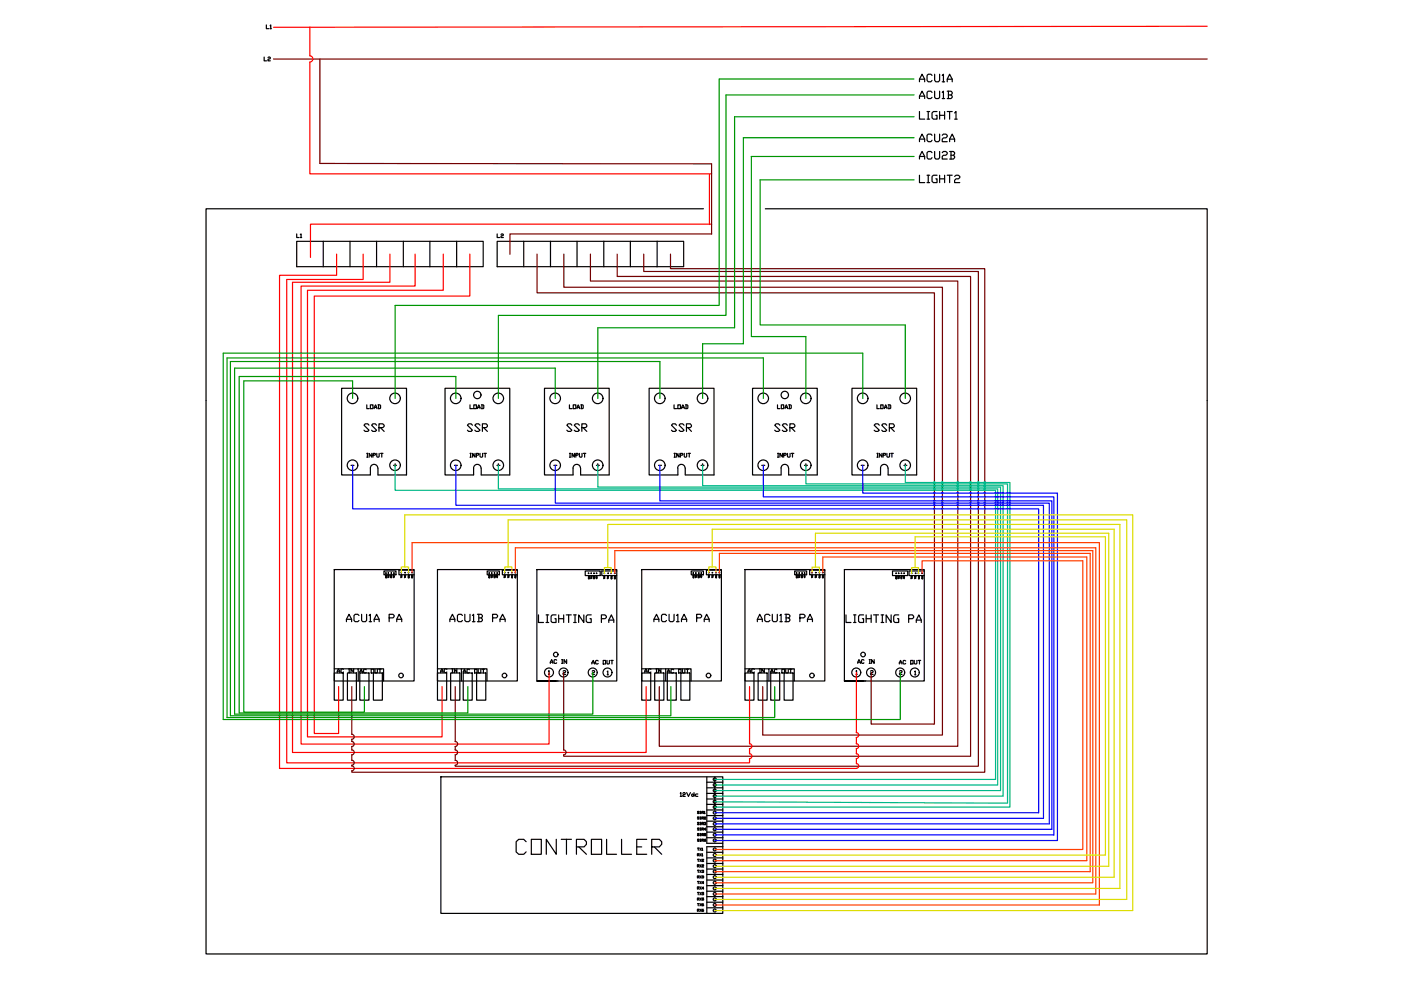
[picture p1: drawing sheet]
<svg xmlns="http://www.w3.org/2000/svg" width="297mm" height="210mm" viewBox="0 0 297 210" stroke-linecap="round" stroke-linejoin="round" font-family="sans-serif">
<defs><g id="words">
<text font-size="6.6" x="108.7" y="182.4">CONTROLLER</text>
<g font-size="4.9">
<text x="194" y="18.7">ACU1A</text>
<text x="194" y="22.2">ACU1B</text>
<text x="194" y="31.4">ACU2A</text>
<text x="76.2" y="92.8">SSR</text>
<text x="98.1" y="92.8">SSR</text>
<text x="119.2" y="92.8">SSR</text>
<text x="141.5" y="92.8">SSR</text>
<text x="163.3" y="92.8">SSR</text>
<text x="184.5" y="92.8">SSR</text>
</g>
<g font-size="4.4">
<text x="194" y="26.5">LIGHT1</text>
<text x="194" y="34.9">ACU2B</text>
<text x="194" y="39.9">LIGHT2</text>
<text x="72.7" y="133">ACU1A PA</text>
<text x="94.5" y="133">ACU1B PA</text>
<text x="137.6" y="133">ACU1A PA</text>
<text x="159.8" y="133">ACU1B PA</text>
</g>
<text font-size="4" x="55.7" y="7.4">L1</text>
<g font-size="3.5">
<text x="55" y="14.1">L2</text>
<text x="62.1" y="51.5">L1</text>
<text x="104.4" y="51.5">L2</text>
<text x="124.5" y="144.3">2</text>
<text x="189.8" y="144.3">2</text>
</g>
</g></defs>
<!-- layer: 0 -->
<g fill="none" stroke="#000" stroke-width=".25">
<path d="M68.5 56.5v-5.3h-5.6v5.3h33.9M68.5 51.2h33.9v5.3h-5.6M74.2 51.2v5.3M79.8 51.2v5.3M85.5 51.2v5.3M91.1 51.2v5.3M96.8 51.2v5.3M111 51.2v5.3M116.7 51.2v5.3M122.3 51.2v5.3M128 51.2v5.3M133.6 51.2v5.3"/>
<path d="M139.3 51.2h-33.9v5.3h33.9M139.3 51.2h5.6v5.3h-5.6M139.3 51.2v5.3M149.1 44.3h-105.4v158h212.2v-158h-93.6M74.4 98.7h.7M77.8 85.8v.8h.5M77.8 96.1h.2M77.8 96.9h.2M77.9 96.1v.8M78.5 99.3v1.4h-6.1v-18.4h13.8v18.4h-6.1v-1.4M78.5 99.2a.78 .78 0 0 1 .8-.7 .78 .78 0 0 1 .8 .7M78.5 85.8h.6v.8h-.6z"/>
<path d="M78.8 96.1v.8l-.5-.8v.8M79.1 96.5h.4l.1-.2-.5-.2v.8M79.3 86.6l.3-.8 .3 .8M79.3 86.4h.6M79.9 96.1l.1 .8 .4-.1v-.7M80.1 85.8l.6 .2v.5l-.6 .1M80.3 85.8v.8M80.7 96.1h.5M80.9 96.1v.8M83.4 98.7h.7M83.8 98.3v.7M96.4 98.7h.6"/>
<path d="M99.7 85.8v.8h.5M99.7 96.1h.2M99.7 96.9h.2M99.8 96.1v.8M100.4 99.3v1.4h-6v-18.4h13.7v18.4h-6.1v-1.4M100.4 99.2a.78 .78 0 0 1 .8-.7 .78 .78 0 0 1 .8 .7M100.5 85.8h.5v.8h-.5zM100.7 96.1v.8l-.5-.8v.8M101 96.5h.4l.1-.2-.5-.2v.8M101.3 86.6l.2-.8 .3 .8M101.3 86.4h.5M101.8 96.1v.7l.1 .1 .4-.1v-.7"/>
<path d="M102.1 85.8l.5 .2v.5l-.5 .1M102.2 85.8v.8M102.6 96.1h.5M102.9 96.1v.8M105.4 98.7h.6M105.7 98.3v.7M117.4 98.7h.7M120.7 85.8v.8h.6M120.7 96.1h.3M120.7 96.9h.3M120.9 96.1v.8M121.5 99.3v1.4h-6.1v-18.4h13.8v18.4h-6.1v-1.4"/>
<path d="M121.5 99.2a.78 .78 0 0 1 .8-.7 .78 .78 0 0 1 .8 .7M121.5 85.8h.6v.8h-.6zM121.8 96.1v.8l-.5-.8v.8M122.1 96.5h.4l.1-.2-.5-.2v.8M122.3 86.6l.3-.8 .3 .8M122.3 86.4h.6M122.9 96.1v.7l.1 .1 .4-.1v-.7M123.1 85.8l.6 .2v.5l-.6 .1M123.3 85.8v.8M123.7 96.1h.5M124 96.1v.8M126.4 98.7h.7"/>
<path d="M126.7 98.3v.7M139.6 98.7h.7M142.9 85.8v.8h.6M142.9 96.1h.3M142.9 96.9h.3M143 96.1v.8M143.7 99.2a.78 .78 0 0 1 .8-.7 .78 .78 0 0 1 .7 .7M143.7 99.3v1.4h-6.1v-18.4h13.8v18.4h-6.1v-1.4M143.7 85.8h.6v.8h-.6zM144 96.1v.8l-.5-.8v.8M144.3 96.5h.4l.1-.2-.5-.2v.8M144.5 86.6l.3-.8 .3 .8"/>
<path d="M144.5 86.4h.6M145.1 96.1l.1 .8 .4-.1v-.7M145.3 85.8l.5 .2v.5l-.5 .1M145.5 85.8v.8M145.8 96.1h.6M146.1 96.1v.8M148.6 98.7h.7M149 98.3v.7M161.5 98.7h.6M164.8 85.8v.8h.6M164.8 96.1h.3M164.8 96.9h.3"/>
<path d="M165 96.1v.8M165.6 99.3v1.4h-6v-18.4h13.7v18.4h-6.1v-1.4M165.6 99.2a.78 .78 0 0 1 .8-.7 .78 .78 0 0 1 .8 .7M165.7 85.8h.5v.8h-.5zM165.9 96.1v.8l-.5-.8v.8M166.2 96.5h.4l.1-.2-.5-.2v.8M166.5 86.6l.2-.8 .3 .8M166.5 86.4h.5M167 96.1l.1 .8 .4-.1v-.7M167.2 85.8l.6 .2v.5l-.6 .1M167.4 85.8v.8M167.8 96.1h.5"/>
<path d="M168 96.1v.8M170.6 98.7h.6M170.9 98.3v.7M182.6 98.7h.6M185.9 85.8v.8h.5M185.9 96.1h.3M185.9 96.9h.3M186.1 96.1v.8M186.7 99.3v1.4h-6.1v-18.4h13.8v18.4h-6.1v-1.4M186.7 99.2a.78 .78 0 0 1 .8-.7 .78 .78 0 0 1 .8 .7M186.7 85.8h.5v.8h-.5zM187 96.1v.8l-.6-.8v.8"/>
<path d="M187.2 96.5h.5l.1-.2-.6-.2v.8M187.5 86.6l.3-.8 .2 .8M187.5 86.4h.5M188 96.1l.2 .8 .4-.1v-.7M188.3 85.8l.5 .2v.5l-.5 .1M188.5 85.8v.8M188.8 96.1h.6M189.1 96.1v.8M191.6 98.7h.7M191.9 98.3v.7M70.9 120.8h16.9v23.6h-16.9zM81.4 121.1h2.5v.8h-2.5z"/>
<path d="M81.7 121.9l.3 .1zM81.7 122.1l.3 .1M81.9 122.5l-.1-.2-.1 .2h.3M82 122.3l-.1 .2M82 122.1l-.3 .1M82.3 121.9l.2 .1zM82.3 122.3v.2M82.3 122.4h.2M82.3 122.1l.2 .1M82.5 122.1l-.2 .1M82.8 122.3l.2 .2 .1-.2-.2 .1M82.8 122.1h.3l-.3 .1h.3"/>
<path d="M82.8 121.9l.3 .1zM83.4 122.1l.2 .1M83.4 121.8l.2 .1-.2 .1M83.4 122.4h.2M83.5 122.3v.2M85 122.4h.2M85 122.3v.2M85 122.1l.2 .1M85 121.9v.1l.2-.1M85.2 122.1l-.2 .1M85.8 121.9v.1h.2v-.1M85.8 122.4h.2"/>
<path d="M85.8 122.3v.2M85.8 122.1l.2 .1M85.9 121.9v.1M86 122.1l-.2 .1M86.5 122.1l.3 .1M86.7 122.5l-.1-.2-.1 .2h.3M86.7 121.9v.1M86.8 121.9h-.3l.3 .1M86.8 122.3l-.1 .2M86.8 122.1l-.3 .1M87.2 121.9l.2 .1 .1-.1M87.2 122h.3"/>
<path d="M87.2 122.1l.3 .1M87.4 122.5l-.1-.2-.1 .2h.3M87.5 122.3l-.1 .2M87.5 122.1l-.3 .1M87.8 120.9h-3.2v1h3.2M92.8 120.8h16.9v23.6h-16.9zM103.3 121.1h2.6v.8h-2.6zM103.6 121.9h.2l.1 .1zM103.6 122.1l.3 .1M103.8 122.5l-.1-.2-.1 .2h.3M103.9 122.3l-.1 .2M103.9 122.1l-.3 .1"/>
<path d="M104.2 121.9l.2 .1h-.2zM104.2 122.4h.2M104.2 122.3v.2M104.2 122.1l.2 .1M104.4 122.1l-.2 .1M104.7 122.3l.2 .2 .1-.2-.1 .1M104.7 122.1h.3l-.3 .1h.3M104.7 121.9h.2l.1 .1zM105.3 122.1v.1l.1-.1 .1 .1M105.3 121.8l.2 .1-.2 .1M105.3 122.4h.2M105.4 122.3v.2"/>
<path d="M106.9 122.4h.2M106.9 122.3v.2M106.9 122.1l.2 .1M106.9 121.9v.1l.2-.1M107.1 122.1l-.2 .1M107.7 121.9v.1h.2v-.1M107.7 122.4h.2M107.7 122.3v.2M107.7 122.1l.2 .1M107.8 121.9v.1M107.9 122.1l-.2 .1M108.5 122.1l.2 .1"/>
<path d="M108.6 122.5l-.1-.2v.2h.2M108.6 121.9v.1M108.7 121.9h-.2l.2 .1M108.7 122.3l-.1 .2M108.7 122.1l-.2 .1M109.2 121.9l.1 .1 .1-.1M109.2 122h.2M109.2 122.1l.2 .1M109.3 122.5l-.1-.2v.2h.2M109.4 122.3l-.1 .2M109.4 122.1l-.2 .1M109.7 120.9h-3.2v1h3.2"/>
<path d="M113.8 120.8h17v23.6h-17zM114.2 130.4v1.6h1M115.8 130.4h.5M115.8 132h.5M116 130.4v1.6M117.9 130.4h-.8l-.3 .3v1l.3 .3h.8v-.8h-.3M118 140l-.1-.1-.4 .1 .1 .7 .4-.2M118.4 130.4v1.6M118.4 131.2h1.1M119.1 139.9h.2M119.2 139.9v.8M119.5 130.4v1.6"/>
<path d="M120.1 130.4h1M120.1 139.9v.8l-.5-.8v.8M120.6 130.4v1.6M121.6 130.4h.6M121.6 132h.6M121.9 130.4v1.6M123.8 130.4v1.6l-1.1-1.6v1.6M124.1 121.1h3.2v.9h-3.2zM124.8 122.1l.2 .1h-.2zM124.8 122.3l.2 .2M124.8 122.7v-.2v.2h.2M125 122.5l-.2 .2"/>
<path d="M125 122.3l-.2 .2M125.3 122.1l.2 .1h-.2zM125.3 122.5v.2M125.3 122.6h.2M125.3 122.3l.2 .2M125.3 130.4h-.8l-.2 .3v1l.2 .3h.8v-.8h-.2M125.5 122.3l-.2 .2M125.8 122.5l.1 .2h.2l-.2-.1M125.8 122.3h.3l-.3 .2h.3M125.9 122.1l.2 .1h-.3zM126.4 122.3v.2l.2-.2v.2M126.4 122l.2 .2h-.2"/>
<path d="M126.4 122.6h.2M126.5 122.5v.2M127.5 131.2h.8l.3-.3v-.2l-.3-.3h-.8v1.6M128 122.1v.1h.2v-.1M128 122.6h.2M128 122.5v.2M128 122.3l.2 .2M128.2 122.3l-.2 .2M128.8 122.1v.1h.2v-.1M128.8 122.6h.2M128.8 122.5v.2M128.8 122.3l.2 .2"/>
<path d="M128.9 122.2h.1M129 122.3l-.2 .2M129.1 132v-.5l.5-1.1 .5 1.1v.5M129.1 131.5h1M129.5 122.3l.3 .2M129.7 122.7l-.1-.2-.1 .2h.3M129.7 122.1v.1M129.8 122.1l-.3 .1h.3M129.8 122.5l-.1 .2M129.8 122.3l-.3 .2M130.3 122.1l.1 .1 .1-.1M130.3 122.3l.2 .2"/>
<path d="M130.3 122.2h.2M130.4 122.7l-.1-.2v.2h.2M130.5 122.5l-.1 .2M130.5 122.3l-.2 .2M130.8 121.1h-3.2v.9h3.2M136.1 120.8h16.9v23.6h-16.9zM146.6 121.1h2.5v.8h-2.5zM146.9 121.9l.3 .1h-.3zM146.9 122.1l.3 .1M147 122.5l-.1-.2v.2h.3M147.2 122.3l-.2 .2M147.2 122.1l-.3 .1"/>
<path d="M147.4 121.9l.3 .1zM147.4 122.4h.3M147.4 122.3v.2M147.4 122.1l.3 .1M147.7 122.1l-.3 .1M148 122.3l.2 .2 .1-.2-.2 .1M148 122.1h.3l-.3 .1h.3M148 121.9h.2l.1 .1zM148.5 122.1v.1l.2-.1 .1 .1M148.5 121.8l.3 .1-.3 .1M148.6 122.4h.2M148.7 122.3v.2"/>
<path d="M150.2 122.4h.2M150.2 122.3v.2M150.2 122.1l.2 .1M150.2 121.9v.1l.2-.1M150.4 122.1l-.2 .1M151 121.9v.1h.2v-.1M151 122.4h.2M151 122.3v.2M151 122.1l.2 .1M151 121.9v.1M151.2 122.1l-.2 .1M151.7 121.9h.2v.1z"/>
<path d="M151.7 122.1l.2 .1M151.8 122.5v-.2l-.1 .2h.2M151.9 122.3l-.1 .2M151.9 122.1l-.2 .1M152.4 121.9l.2 .1 .1-.1M152.4 122h.3M152.4 122.1l.3 .1M152.6 122.5l-.1-.2-.1 .2h.3M152.7 122.3l-.1 .2M152.7 122.1l-.3 .1M153 120.9h-3.2v1h3.2M157.9 120.8h17v23.6h-17z"/>
<path d="M168.5 121.1h2.5v.8h-2.5zM168.8 121.9h.2v.1zM168.8 122.1l.2 .1M169 122.5l-.1-.2-.1 .2h.2M169 122.3v.2M169 122.1l-.2 .1M169.3 121.9h.2l.1 .1zM169.3 122.4h.3M169.3 122.3v.2M169.3 122.1l.3 .1M169.6 122.1l-.3 .1M169.9 122.3l.1 .2h.1v-.1"/>
<path d="M169.9 122.1h.2l-.2 .1h.2M169.9 121.9l.2 .1zM170.5 122.1l.1 .1M170.5 121.8l.2 .1-.2 .1M170.5 122.4h.1M170.6 122.3v.2M172.1 122.4h.2M172.1 122.3v.2M172.1 122.1l.2 .1M172.1 121.9v.1l.2-.1M172.3 122.1l-.2 .1M172.8 121.9v.1h.3v-.1"/>
<path d="M172.8 122.4h.3M172.8 122.3v.2M172.8 122.1l.3 .2M173 122h.1M173.1 122.1l-.3 .2M173.7 122.1l.2 .2M173.7 122.5v-.2v.2h.2M173.8 121.9v.1M173.9 121.9l-.2 .1h.2M173.9 122.3l-.2 .2M173.9 122.1l-.2 .2M174.4 121.9l.1 .1 .1-.1"/>
<path d="M174.4 122h.2M174.4 122.1l.2 .1M174.5 122.5l-.1-.2v.2h.2M174.6 122.3l-.1 .2M174.6 122.1l-.2 .1M174.9 120.9h-3.2v1h3.2M179 120.8h17v23.6h-17zM179.4 130.4v1.6h1M181 130.4h.5M181 132h.5M181.2 130.4v1.6M183.1 130.4h-.8l-.3 .3v1l.3 .3h.8v-.8h-.3"/>
<path d="M183.2 140l-.2-.1-.3 .1v.5l.1 .2 .4-.2M183.6 131.2h1.1M183.6 130.4v1.6M184.3 139.9h.2M184.4 139.9v.8M184.7 130.4v1.6M185.2 130.4h1.1M185.3 139.9v.8l-.5-.8v.8M185.8 130.4v1.6M186.8 130.4h.6M186.8 132h.6M187.1 130.4v1.6"/>
<path d="M188.9 130.4v1.6l-1-1.6v1.6M189.2 121.1h3.2v.9h-3.2zM189.9 122.3l.3 .2M189.9 122.1l.3 .1h-.3zM190 122.7l-.1-.2v.2h.3M190.2 122.5l-.2 .2M190.2 122.3l-.3 .2M190.4 122.2l.2-.1 .1 .1zM190.4 122.6h.3M190.4 122.5v.2M190.4 122.3l.3 .2M190.5 130.4h-.8l-.2 .3v1l.2 .3h.8v-.8h-.2"/>
<path d="M190.7 122.3l-.3 .2M191 122.5l.1 .2h.1l-.1-.1M191 122.3h.2l-.2 .2h.2M191 122.2h.2zM191.6 122.3v.2l.2-.1-.1 .1M191.6 122l.2 .2h-.2M191.6 122.6h.1M191.7 122.5v.2M192.7 131.2h.8l.2-.3v-.2l-.2-.3h-.8v1.6M193.2 122.6h.2M193.2 122.5v.2M193.2 122.3l.2 .2"/>
<path d="M193.2 122.1v.1h.2v-.1M193.4 122.3l-.2 .2M193.9 122.1v.1h.3v-.1M193.9 122.6h.3M193.9 122.5v.2M193.9 122.3l.3 .2M194.1 122.2h.1M194.2 122.3l-.3 .2M194.3 132v-.5l.5-1.1 .5 1.1v.5M194.3 131.5h1M194.7 122.3l.2 .2M194.8 122.7v-.2l-.1 .2h.2"/>
<path d="M194.9 122.1v.1M194.9 122.1l-.2 .1h.2M194.9 122.5l-.1 .2M194.9 122.3l-.2 .2M195.5 122.1v.1l.2-.1M195.5 122.2h.2M195.5 122.3l.2 .2M195.5 122.7v-.2v.2h.2M195.7 122.5l-.2 .2M195.7 122.3l-.2 .2M196 121.1h-3.3v.9h3.3M70.9 142.7h1.9v5.7h-1.9z"/>
<path d="M70.9 141.8h5v2.6M71.5 142.6l.3-.8 .3 .8M71.5 142.3h.6M72.8 141.9l-.1-.1-.4 .1v.6l.1 .1 .4-.1M73.7 142.7h1.9v5.7h-1.9zM73.9 141.8h.3M73.9 142.6h.3M74 141.8v.8M75 141.8v.8l-.6-.8v.8M75.9 141.8h5.4v2.6M76.3 142.7h1.9v5.7h-1.9zM76.3 142.7l.3-.8 .2 .8"/>
<path d="M76.3 142.4h.5M77.6 142l-.1-.1-.4 .1v.6l.1 .1 .4-.1M78.7 141.9h.5v.8h-.5zM79.2 142.7h1.9v5.7h-1.9zM79.5 141.9l.1 .8 .4-.1v-.7M80.3 141.9h.5M80.6 141.9v.8M92.8 142.7h1.9v5.7h-1.9zM92.8 141.8h5v2.6M93.4 142.6l.3-.8 .2 .8M93.4 142.3h.5M94.7 141.9l-.1-.1-.4 .1v.6l.2 .1 .3-.1"/>
<path d="M95.5 142.7h2v5.7h-2zM95.8 141.8h.3M95.8 142.6h.3M95.9 141.8v.8M96.9 141.8v.8l-.5-.8v.8M97.8 141.8h5.5v2.6M98.2 142.7h1.9v5.7h-1.9zM98.2 142.7l.3-.8 .3 .8M98.2 142.4h.6M99.5 142l-.1-.1-.4 .1v.6l.1 .1 .4-.1M100.6 141.9h.5v.8h-.5zM101 142.7h2v5.7h-2z"/>
<path d="M101.4 141.9v.7l.2 .1 .3-.1v-.7M102.2 141.9h.5M102.5 141.9v.8M116.3 142.3l.1-.1v.8M116.3 143h.2M116.7 140.7l.3-.8 .2 .8M116.7 140.4h.5M117.9 144.4h-4.1h4.5M119.1 140.7h.2M119.4 142.3l.1-.1 .4 .1-.1 .3-.4 .1v.3h.5M125.5 140.8l.3-.8 .2 .8M126.8 140.2l-.1-.2-.4 .2 .1 .6 .4-.1"/>
<path d="M127.9 140h.5v.8h-.5zM128.7 140l.1 .8 .4-.1v-.7M128.7 142.4l.2-.1v.8M128.7 143.1h.3M129.5 140h.5M129.8 140v.8M136.1 142.7h1.9v5.7h-1.9zM136.1 141.8h5v2.6M136.7 142.6l.2-.8 .3 .8M136.7 142.3h.5M138 141.9l-.1-.1-.4 .1v.6l.1 .1 .4-.1M138.8 142.7h2v5.7h-2z"/>
<path d="M139.1 141.8h.3M139.1 142.6h.3M139.2 141.8v.8M140.1 141.8v.8l-.5-.8v.8M141.1 141.8h5.4v2.6M141.5 142.7h1.9v5.7h-1.9zM141.5 142.7l.2-.8 .3 .8M141.5 142.4h.5M142.8 142l-.1-.1-.4 .1v.6l.1 .1 .4-.1M143.9 141.9h.5v.8h-.5zM144.4 142.7h1.9v5.7h-1.9zM144.7 141.9l.1 .8 .4-.1v-.7"/>
<path d="M145.5 141.9h.5M145.8 141.9v.8M157.9 142.7h2v5.7h-2zM157.9 141.8h5.1v2.6M158.6 142.6l.3-.8 .2 .8M158.6 142.3h.5M159.9 141.9l-.1-.1-.4 .1 .1 .7 .4-.1M160.7 142.7h1.9v5.7h-1.9zM161 141.8h.2M161 142.6h.2M161.1 141.8v.8M162.1 141.8v.8l-.6-.8v.8"/>
<path d="M163 141.8h5.4v2.6M163.4 142.7h1.9v5.7h-1.9zM163.4 142.7l.3-.8 .2 .8M163.4 142.4h.5M164.7 142l-.1-.1-.4 .1v.6l.1 .1 .4-.1M165.8 141.9h.5v.8h-.5zM166.2 142.7h1.9v5.7h-1.9zM166.6 141.9l.1 .8 .4-.1v-.7M167.4 141.9h.5M167.6 141.9v.8M181.5 142.3l.1-.1v.8M181.5 143h.2"/>
<path d="M181.9 140.7l.2-.8 .3 .8M181.9 140.4h.5M183 144.4h-4h4.5M184.3 140.7h.2M184.6 142.3l.1-.1 .4 .1-.1 .3-.4 .1v.3h.5M190.7 140.8l.2-.8 .3 .8M192 140.2l-.1-.2-.4 .2 .1 .6 .4-.1M193.1 140h.5v.8h-.5zM193.8 140v.7l.2 .1 .4-.1v-.7M193.9 142.4l.2-.1v.8M193.9 143.1h.3M194.6 140h.6"/>
<path d="M194.9 140v.8M93.5 164.7h59.7v29h-59.7zM144.2 168.2l.2-.2v.9M144.2 168.9h.3M144.8 168.2l.4-.2 .1 .3-.4 .2-.1 .4h.5M145.6 168l.4 .9 .4-.9M146.6 168.5l.3-.2 .3 .3-.4 .3zM147.2 168v.9M147.9 179.8h.3M148 168.3l-.6 .2 .2 .4h.4M148 179.8v.5M148.2 172.1h-.3l.3 .3-.1 .1-.2-.1"/>
<path d="M148.2 173.3h-.3l.3 .3h-.3M148.2 174.4h-.3l.3 .4-.1 .1-.2-.1M148.2 175.6l-.2-.1-.1 .1 .3 .4h-.3M148.2 176.8h-.3l.3 .3-.1 .1-.2-.1M148.2 178h-.3l.3 .3-.1 .1-.2-.1M148.4 179.8l.3 .5M148.7 172.1h-.3l.3 .3-.1 .1-.2-.1M148.7 173.3h-.3l.3 .3h-.3M148.7 174.4h-.3l.3 .4h-.3M148.7 175.6h-.3l.3 .4h-.3M148.7 176.8h-.3l.3 .3-.1 .1-.2-.1M148.7 178h-.3l.3 .3-.1 .1-.2-.1"/>
<path d="M148.7 179.8l-.3 .5M148.8 172.2l.4-.1-.4-.1v.5M148.8 173.4h.3l.1-.1-.4-.1v.5M148.8 174.6h.3l.1-.2h-.4v.5M148.8 175.8h.3l.1-.2-.4-.1v.5M148.8 177h.3l.1-.2-.4-.1v.5M148.8 178.1l.4-.1-.4-.1v.5M148.8 179.9l.1-.1v.5M148.9 172.2l.3 .3M148.9 173.4l.3 .3M148.9 174.6l.3 .3M148.9 175.8l.3 .2"/>
<path d="M148.9 177l.3 .2M148.9 178.1l.3 .3M149.3 172.1l.1-.1v.5M149.3 173.3h.3l-.3 .4h.3M149.3 174.4h.3v.1l-.1 .1M149.3 172.5h.2M149.6 174.6v.3l-.3-.1M149.6 177.9l-.3 .1v.3l.3 .1v-.3h-.3M149.6 175.9h-.3l.3-.4v.5M149.6 176.7h-.3v.2h.3v.2h-.3M149.9 164.7v14.1h3.3M149.9 177.6h3.3"/>
<path d="M149.9 176.4h3.3M149.9 175.3h3.3M149.9 174.1h3.3M149.9 172.9h3.3M149.9 171.7h3.3M149.9 170.5h3.3M149.9 169.4h3.3M149.9 168.2h3.3M149.9 167h3.3M149.9 165.8h3.3M151.6 164.7v7M153.2 179.5h-3.3v14.2"/>
<path d="M147.9 181.2l.3-.1-.3-.1v.5M147.9 183.6h.2l.1-.2-.3-.1v.5M147.9 186h.2l.1-.2-.3-.1v.5M147.9 188.3h.2l.1-.2-.3-.1v.5M147.9 190.7h.2l.1-.2-.3-.1v.5M147.9 193h.2l.1-.2h-.3v.4M147.9 182.2h.3M147.9 184.5h.3M147.9 186.9h.3M147.9 189.2h.3M147.9 191.6h.3M148 181.2l.2 .3"/>
<path d="M148 183.6l.2 .2M148 186l.2 .2M148 188.3l.2 .2M148 190.7l.2 .2M148 193l.2 .2M148 182.2v.5M148 184.5v.5M148 186.9v.5M148 189.2v.5M148 191.6v.5M148.4 181l.3 .5M148.4 182.2l.3 .5"/>
<path d="M148.4 183.3l.3 .5M148.4 184.5l.3 .5M148.4 185.7l.3 .5M148.4 186.9l.3 .5M148.4 188l.3 .5M148.4 189.2l.3 .5M148.4 190.4l.3 .5M148.4 191.6l.3 .5M148.4 192.8l.3 .4M148.7 181l-.3 .5M148.7 182.2l-.3 .5M148.7 183.3l-.3 .5"/>
<path d="M148.7 184.5l-.3 .5M148.7 185.7l-.3 .5M148.7 186.9l-.3 .5M148.7 188l-.3 .5M148.7 189.2l-.3 .5M148.7 190.4l-.3 .5M148.7 191.6l-.3 .5M148.7 192.8l-.3 .4M148.8 181.1l.1-.1v.5M148.8 182.2h.4l-.4 .3v.2h.4M148.8 183.4h.4l-.4 .4h.4M148.8 184.6l.3-.1 .1 .2-.2 .1"/>
<path d="M148.8 185.8l.3-.1 .1 .2-.2 .1M148.8 180.3h.2M148.8 181.5h.2M149.1 184.8l.1 .1h-.4M149.1 186v.2l-.3-.1M149.1 191.6l-.3 .2v.2l.3 .1v-.3h-.3M149.1 192.8l-.3 .1v.3h.3v-.2h-.3M149.2 187.2h-.4l.3-.3v.5M149.2 188.4h-.4l.3-.4v.5M149.2 189.2h-.4v.2l.4 .1-.1 .2-.3-.1M149.2 190.4h-.4v.2l.4 .1-.1 .2-.3-.1M149.9 192.5h3.3"/>
<path d="M149.9 191.3h3.3M149.9 190.1h3.3M149.9 189h3.3M149.9 187.8h3.3M149.9 186.6h3.3M149.9 185.4h3.3M149.9 184.3h3.3M149.9 183.1h3.3M149.9 181.9h3.3M149.9 180.7h3.3"/>
<circle cx="74.7" cy="84.5" r="1.12"/>
<circle cx="74.7" cy="98.6" r="1.12"/>
<circle cx="83.8" cy="98.6" r="1.12"/>
<circle cx="83.8" cy="84.5" r="1.12"/>
<circle cx="96.6" cy="98.6" r="1.12"/>
<circle cx="96.6" cy="84.5" r="1.12"/>
<circle cx="101.2" cy="83.7" r=".78"/>
<circle cx="105.6" cy="98.6" r="1.12"/>
<circle cx="105.6" cy="84.5" r="1.12"/>
<circle cx="117.7" cy="98.6" r="1.12"/>
<circle cx="117.7" cy="84.5" r="1.12"/>
<circle cx="126.7" cy="84.5" r="1.12"/>
<circle cx="126.7" cy="98.6" r="1.12"/>
<circle cx="139.9" cy="98.6" r="1.12"/>
<circle cx="139.9" cy="84.5" r="1.12"/>
<circle cx="148.9" cy="98.6" r="1.12"/>
<circle cx="148.9" cy="84.5" r="1.12"/>
<circle cx="161.8" cy="84.5" r="1.12"/>
<circle cx="161.8" cy="98.6" r="1.12"/>
<circle cx="166.4" cy="83.7" r=".78"/>
<circle cx="170.8" cy="98.6" r="1.12"/>
<circle cx="170.8" cy="84.5" r="1.12"/>
<circle cx="182.9" cy="84.5" r="1.12"/>
<circle cx="182.9" cy="98.6" r="1.12"/>
<circle cx="191.9" cy="98.6" r="1.12"/>
<circle cx="191.9" cy="84.5" r="1.12"/>
<circle cx="81.8" cy="121.5" r=".06"/>
<circle cx="82.3" cy="121.5" r=".06"/>
<circle cx="83" cy="121.5" r=".06"/>
<circle cx="83.5" cy="121.5" r=".06"/>
<circle cx="85.1" cy="121.4" r=".06"/>
<circle cx="85.9" cy="121.4" r=".06"/>
<circle cx="86.6" cy="121.4" r=".06"/>
<circle cx="87.4" cy="121.4" r=".06"/>
<circle cx="103.7" cy="121.5" r=".06"/>
<circle cx="104.2" cy="121.5" r=".06"/>
<circle cx="104.8" cy="121.5" r=".06"/>
<circle cx="105.4" cy="121.5" r=".06"/>
<circle cx="107" cy="121.4" r=".06"/>
<circle cx="107.8" cy="121.4" r=".06"/>
<circle cx="108.5" cy="121.4" r=".06"/>
<circle cx="109.2" cy="121.4" r=".06"/>
<circle cx="117.8" cy="138.8" r=".49"/>
<circle cx="124.8" cy="121.5" r=".06"/>
<circle cx="125.3" cy="121.5" r=".06"/>
<circle cx="125.9" cy="121.5" r=".06"/>
<circle cx="126.5" cy="121.5" r=".06"/>
<circle cx="128.1" cy="121.5" r=".06"/>
<circle cx="128.9" cy="121.5" r=".06"/>
<circle cx="129.6" cy="121.5" r=".06"/>
<circle cx="130.3" cy="121.5" r=".06"/>
<circle cx="147" cy="121.5" r=".06"/>
<circle cx="147.5" cy="121.5" r=".06"/>
<circle cx="148.1" cy="121.5" r=".06"/>
<circle cx="148.7" cy="121.5" r=".06"/>
<circle cx="150.3" cy="121.4" r=".06"/>
<circle cx="151" cy="121.4" r=".06"/>
<circle cx="151.8" cy="121.4" r=".06"/>
<circle cx="152.5" cy="121.4" r=".06"/>
<circle cx="168.9" cy="121.5" r=".06"/>
<circle cx="169.4" cy="121.5" r=".06"/>
<circle cx="170" cy="121.5" r=".06"/>
<circle cx="170.6" cy="121.5" r=".06"/>
<circle cx="172.1" cy="121.4" r=".06"/>
<circle cx="173" cy="121.4" r=".06"/>
<circle cx="173.7" cy="121.4" r=".06"/>
<circle cx="174.4" cy="121.4" r=".06"/>
<circle cx="183" cy="138.8" r=".49"/>
<circle cx="190" cy="121.5" r=".06"/>
<circle cx="190.5" cy="121.5" r=".06"/>
<circle cx="191.1" cy="121.5" r=".06"/>
<circle cx="191.7" cy="121.5" r=".06"/>
<circle cx="193.3" cy="121.5" r=".06"/>
<circle cx="194.1" cy="121.5" r=".06"/>
<circle cx="194.7" cy="121.5" r=".06"/>
<circle cx="195.5" cy="121.5" r=".06"/>
<circle cx="85" cy="143.2" r=".49"/>
<circle cx="107" cy="143.2" r=".49"/>
<circle cx="116.4" cy="142.6" r=".95"/>
<circle cx="119.5" cy="142.6" r=".95"/>
<circle cx="128.8" cy="142.6" r=".95"/>
<circle cx="150.2" cy="143.2" r=".49"/>
<circle cx="172.1" cy="143.2" r=".49"/>
<circle cx="181.5" cy="142.6" r=".95"/>
<circle cx="184.7" cy="142.6" r=".95"/>
<circle cx="194" cy="142.6" r=".95"/>
<circle cx="151.5" cy="175.8" r=".32"/>
<circle cx="151.5" cy="177" r=".32"/>
<circle cx="151.5" cy="173.5" r=".32"/>
<circle cx="151.5" cy="166.4" r=".32"/>
<circle cx="151.5" cy="178.2" r=".32"/>
<circle cx="151.5" cy="174.7" r=".32"/>
<circle cx="151.5" cy="172.3" r=".32"/>
<circle cx="151.5" cy="170" r=".32"/>
<circle cx="151.5" cy="168.8" r=".32"/>
<circle cx="151.5" cy="167.6" r=".32"/>
<circle cx="151.5" cy="171.1" r=".32"/>
<circle cx="151.5" cy="165.2" r=".32"/>
<circle cx="151.5" cy="183.6" r=".32"/>
<circle cx="151.5" cy="180.1" r=".32"/>
<circle cx="151.5" cy="187.2" r=".32"/>
<circle cx="151.5" cy="181.3" r=".32"/>
<circle cx="151.5" cy="193" r=".32"/>
<circle cx="151.5" cy="191.9" r=".32"/>
<circle cx="151.5" cy="189.5" r=".32"/>
<circle cx="151.5" cy="186" r=".32"/>
<circle cx="151.5" cy="190.7" r=".32"/>
<circle cx="151.5" cy="188.3" r=".32"/>
<circle cx="151.5" cy="182.5" r=".32"/>
<circle cx="151.5" cy="184.8" r=".32"/>
</g>
<!-- layer: LINE 1 -->
<g fill="none" stroke="#f00" stroke-width=".25">
<path d="M65.7 11.8a.66 .66 0 0 1 .6 .7 .66 .66 0 0 1-.6 .7M65.7 13.2v23.7h85.2M65.7 5.7v6.1M255.9 5.6l-197.9 .2M150.4 36.9v10.7M71.4 53.9v4.5h-12.1v104.5h122.3M77 53.9v5.4h-16.2v102.4h98.1v-.8a.53 .53 0 0 0 .5-.6 .53 .53 0 0 0-.5-.5M82.7 53.9v5.9h-20.7v99.7h75v-13.9M88 53.9v6.7h-24.2v97.2h52.6v-15.2M94 53.9v7.6h-28.8v94.7h28.5v-10.6M99.6 53.9v8.9h-33v92.7h5.2v-9.9M150.9 47.5h-85.1v7.1"/>
<path d="M158.9 157.7a.53 .53 0 0 1 .5 .5 .53 .53 0 0 1-.5 .5v1.1M158.9 145.6v12.1M181.5 157.7a.53 .53 0 0 1 .6 .5 .53 .53 0 0 1-.6 .5l.1 1.1M181.5 155.3a.53 .53 0 0 1 .6 .5 .53 .53 0 0 1-.6 .6l.1 1.3M181.5 159.8a.53 .53 0 0 1 .6 .5 .53 .53 0 0 1-.6 .6l.1 1M181.6 142.6v12.7M181.6 161.9a.49 .49 0 0 1 .5 .5 .49 .49 0 0 1-.5 .5"/>
</g>
<!-- layer: LINE 2 -->
<g fill="none" stroke="#720000" stroke-width=".25">
<path d="M58 12.5h197.9M67.8 12.5v22.2h83.1v14.9M113.9 53.9v8.2h84.2v91.4h-13.4v-10.9M119.5 53.9v7h80.3v95h-38.1v-10.3M125.2 53.9v5.7h77.9v98.6h-63.3v-12.6M130.9 53.9v4.7h74.9v101.7h-86.3v-.3M136.5 53.9v3.7h70.9v104.9h-110.9v-.3a.53 .53 0 0 0 .5-.5 .53 .53 0 0 0-.5-.5M142.2 53.9v3.1h66.6v106.7h-134.2v-.3a.53 .53 0 0 0 .5-.5 .53 .53 0 0 0-.5-.5M150.9 49.6h-42.8v4.3M74.6 155.7a.53 .53 0 0 1 .5 .5 .53 .53 0 0 1-.5 .5v.5a.53 .53 0 0 1 .5 .5 .53 .53 0 0 1-.5 .6v.7a.53 .53 0 0 1 .5 .5 .53 .53 0 0 1-.5 .5v1.2M74.6 145.6v10.1M96.5 157.2a.53 .53 0 0 1 .5 .5 .53 .53 0 0 1-.5 .6v.7a.53 .53 0 0 1 .5 .5 .53 .53 0 0 1-.5 .5v1.2"/>
<path d="M96.5 145.6v11.7M119.5 159a.53 .53 0 0 1 .5 .5 .53 .53 0 0 1-.5 .5M119.5 142.6v16.4M74.6 161.2a.53 .53 0 0 1 .5 .5 .53 .53 0 0 1-.5 .5v.2"/>
</g>
<!-- layer: 12v -->
<g fill="none" stroke="#00b88a" stroke-width=".25">
<path d="M83.8 98.7v5.3h114.2l.1-.2 .1 .1 1.5 .1 .1-.2 .1 .1 3 .1M105.7 98.7v5h92.3M126.7 98.7v4.6h71.3l.1-.2 .1 .2h1.5l.1-.2 .1 .2h3M149 98.7v4.3h49M170.9 98.7v3.9h27.1M191.9 98.7v3.6h6.1l.1-.2 .1 .2h1.5l.1-.2 .1 .2h3M198 103.6l.1-.1 .1 .1M198 103l.1-.2 .1 .2M198 102.6l.1-.2 .1 .2M198.2 103.7h1.5M198.2 103h1.5M198.2 102.6h1.5"/>
<path d="M199.6 102.6l.2-.2 .1 .2M199.6 103l.2-.2 .1 .2M199.6 103.6l.2-.1 .1 .1M199.9 103.7h3M199.9 103h3M199.9 102.6h3M202.9 102.3l.2-.2 .1 .2h2.5M202.9 102.6l.2-.2 .1 .2M202.9 103l.2-.2 .1 .2M202.9 103.3l.2-.2 .1 .2h2.5M202.9 103.6l.2-.1 .1 .1M202.9 103.9l.2-.1 .1 .1 2.5 .1"/>
<path d="M203.2 103.7h2.5M203.2 103h2.5M203.2 102.6h2.5M205.6 102.3l.2-.2 .1 .2M205.6 102.6l.2-.2 .1 .2M205.6 103l.2-.2 .1 .2M205.6 103.3l.2-.2 .1 .2M205.6 103.6l.2-.1 .1 .1M205.6 103.9l.2-.1 .1 .1M205.8 104h1.5M206 103.7h1.3M206 103.3h1.3"/>
<path d="M206 103h1.3M206 102.6h1.3M206 102.3h1.3M207.3 102.3l.1-.2 .2 .2h1.1M207.3 102.6l.1-.2 .2 .2M207.3 103l.1-.2 .2 .2M207.3 103.3l.1-.2 .2 .2h1.1M207.3 103.6l.1-.1 .2 .1M207.3 103.9l.1-.1 .2 .1 1.1 .1M207.6 103.7h1.1M207.6 103h1.1M207.6 102.6h1.1"/>
<path d="M208.6 103.9l.2-.1 .1 .2h2.2v61.3h-59.5M208.6 103.3l.2-.2 .1 .2h3.2v64.3h-60.5M208.6 102.3l.2-.2 .1 .2h5.2v68.8h-62.5M208.6 102.6l.2-.2 .1 .2M208.6 103l.2-.2 .1 .2M208.6 103.6l.2-.1 .1 .1M208.9 103.7h2.6v62.7h-59.9M208.9 103h3.8v65.8h-61.1M208.9 102.6h4.7v67.7l-62-.3"/>
</g>
<!-- layer: SSR -->
<g fill="none" stroke="#00f" stroke-width=".25">
<path d="M74.8 98.7v9.2h123.2M96.6 98.7v8.4h101.4M117.7 98.7v8h80.3M139.9 98.7v7.5h58.1M161.8 98.7v6.7h36.2M182.9 98.7v5.8h15.1M198 107.9h.2M198 107.1l.1-.1 1.6 .1M198 106.6l.1-.1 1.6 .2M198 105.3h.2M198 104.5l.1-.1 1.6 .1M198 106.2h.2"/>
<path d="M198.2 105.4h1.5M198.2 106.2h1.5M198.2 107.9h1.5M199.7 106.6l.1-.1 3.2 .2M199.7 107.1l.1-.1 3.2 .1M199.7 107.9h.2M199.7 105.3h.2M199.7 104.5l.1-.1 3.2 .1M199.7 106.2h.2M199.9 105.4h3.1M199.9 106.2h3.1M199.9 107.9h3.1"/>
<path d="M202.9 104.5h.3M202.9 105.3h.3M202.9 106.2h.3M202.9 106.6h.3M202.9 107.1h.3M202.9 107.9h.3M203.2 104.5h2.5M203.2 105.4h2.5M203.2 106.2h2.5M203.2 106.7h2.5M203.2 107.1h2.5M203.2 107.9h2.5"/>
<path d="M205.7 107.9h.2M205.7 107.1h.2M205.7 106.6h.2M205.7 106.2h.2M205.7 104.5h.2M205.7 105.3h.2M205.9 104.5h1.4M205.9 105.4h1.4M205.9 106.2h1.4M205.9 106.7h1.4M205.9 107.1h1.4M205.9 107.9h1.4"/>
<path d="M207.3 104.5l.1-.1 1.3 .1 .1-.1 2.1 .1 .2-.1 .4 .1v-.1l.5 .1M207.3 105.3h.2M207.3 106.2h.2M207.3 106.6l.1-.1 1.3 .2 .1-.2 2.1 .2 .2-.2 .4 .2v-.2l.5 .2M207.3 107.1l1.5-.1 2.1 .1 .2-.1 .4 .1v-.1l.5 .1M207.3 107.9h.2M207.5 105.4h1.2M207.5 106.2h1.2M207.5 107.9h1.2M208.7 105.3h.2M208.7 106.2h.2M208.7 107.9h.2"/>
<path d="M208.9 105.4h2M208.9 106.2h2M208.9 107.9h2M210.9 107.9h.3M210.9 106.2h.3M210.9 105.3h.3M211.2 105.4h.3M211.2 106.2h.3M211.2 107.9h.3M211.4 105.3h.2M211.4 106.2h.2M211.4 107.9h.2"/>
<path d="M211.7 105.4h.3M211.7 106.2h.3M211.7 107.9h.3M212 104.5h.2M212 105.3h.2M212 107.9h.2M212 107.1h.2M212 106.6h.2M212 106.2h.2M212.3 104.5l.4-.1 1.3 .1M212.3 106.7l.4-.2 1.3 .2M212.3 107.1l.4-.1 1.3 .1"/>
<path d="M212.3 105.4h.3M212.3 106.2h.3M212.3 107.9h.3M212.6 105.3h.2M212.6 106.2h.2M212.6 107.9h.2M212.8 105.4h.7M212.8 106.2h.7M212.8 107.9h.7M213.5 107.9h.2M213.5 106.2h.2M213.5 105.3h.2"/>
<path d="M213.7 105.4h.3M213.7 106.2h.3M213.7 107.9h.3M214 107.9h.2M214 107.1h.2M214 104.5h.2M214 105.3h.2M214 106.2h.2M214 106.6h.2M214.2 104.5h10v73.7h-72.6M214.2 105.4h9.2v71.6h-71.8M214.2 106.2h8.8v69.6h-71.4"/>
<path d="M214.2 106.7h8.3v68h-70.9M214.2 107.1h7v66.4h-69.6M214.2 107.9h6v64.4h-68.6"/>
</g>
<!-- layer: TX -->
<path d="M87.4 121.4v-6.4h145.7v76.9h-81.5M109.3 121.4v-5.3h123v73.5h-80.7M130.3 121.6v-4.9h101.4v70.5h-80.1M152.5 121.4v-4.1h78.6v67.5h-79.5M174.5 121.4v-3.3h55.9v64.4h-78.8M195.5 121.5v-2.6h34.1v61.2h-78" fill="none" stroke="#ff3f00" stroke-width=".25"/>
<!-- layer: RX -->
<path d="M85.1 121.4v-1.2h1.5v1.2M85.8 120.2v-11h154.4v83.9h-88.6M107 121.4v-1.2h1.5v1.2M107.7 120.2v-10h131.2v80.5h-87.3M128.1 121.6v-1.3h1.5v1.3M128.9 120.3v-9.1h108.5v77.2h-85.8M150.3 121.4v-1.2h1.5v1.2M151 120.2v-8h85.2v73.8h-84.6M172.2 121.5v-1.2h1.5v1.2M172.9 120.3v-7.2h62.2v70.6h-83.5M193.3 121.6v-1.3h1.4v1.3M194 120.3v-6.5h40.4v67.5h-82.8" fill="none" stroke="#dd0" stroke-width=".25"/>
<!-- layer: LOAD -->
<path d="M193.8 16.7h-41.3v48.1h-68.7v19.7M193.8 33.2h-34.5v38.2h11.6v13.1M193.8 38.1h-32.6v30.8h30.7v15.6M193.8 20.1h-39.9v46.8h-48.2v17.6M193.8 29.2h-36.2v43.7h-8.6v11.6M193.8 24.8h-38.1v44.7h-29v15M74.8 84.5v-3.7h-23.1v70.2h25.6v-5.4M96.6 84.5v-4.7h-45.9v71.4h48.5v-5.6M117.7 84.5v-6.5h-68v73.4h76v-8.8M139.9 84.5v-7.8h-91v75.1h93.3v-6.2M161.8 84.5v-8.6h-113.7v76.2h116.2v-6.5M182.9 84.5v-9.6h-135.6v77.7h143.6v-10" fill="none" stroke="#009500" stroke-width=".25"/>
<use href="#words"/>
</svg>
